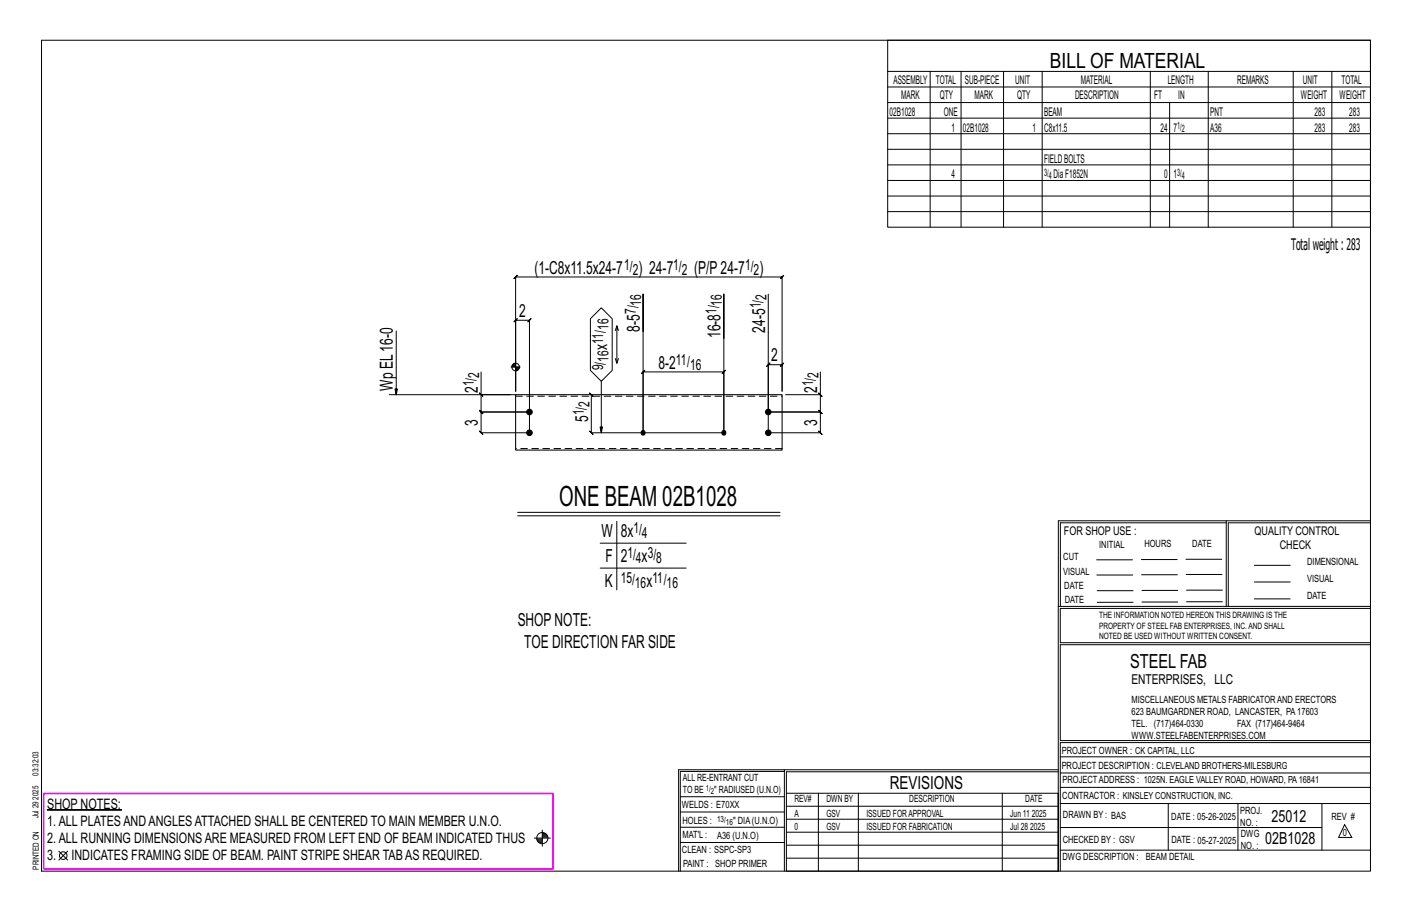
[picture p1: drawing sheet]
<svg xmlns="http://www.w3.org/2000/svg" width="432mm" height="279mm" viewBox="0 0 432 279" stroke-linecap="round" stroke-linejoin="round" font-family="sans-serif">
<defs><g id="words">
<text font-size="8.6" x="171" y="154.7">ONE BEAM 02B1028</text>
<text font-size="6.4" x="321.1" y="20.7">BILL OF MATERIAL</text>
<text font-size="5.9" x="345.6" y="204.1">STEEL FAB</text>
<g font-size="5.5">
<text x="163.4" y="83.7">(1-C8x11.5x24-7</text>
<text x="195.2" y="83.7">) 24-7</text>
<text x="212.3" y="83.7">(P/P24-7</text>
<text x="232.2" y="83.7">)</text>
<text x="158.8" y="96.9">2</text>
<text x="195.7" y="101.3" transform="rotate(-90 195.7 101.3)">8-5</text>
<text x="233.9" y="101.6" transform="rotate(-90 233.9 101.6)">24-5</text>
<text x="185.7" y="107.1" transform="rotate(-90 185.7 107.1)">x</text>
<text x="220.4" y="103.4" transform="rotate(-90 220.4 103.4)">16-8</text>
<text x="201.3" y="112.7">8-2</text>
<text x="235.8" y="110.5">2</text>
<text x="120.2" y="119.6" transform="rotate(-90 120.2 119.6)">Wp EL16-0</text>
<text x="146.1" y="120.1" transform="rotate(-90 146.1 120.1)">2</text>
<text x="249.9" y="120.1" transform="rotate(-90 249.9 120.1)">2</text>
<text x="146.1" y="130.1" transform="rotate(-90 146.1 130.1)">3</text>
<text x="179.8" y="129" transform="rotate(-90 179.8 129)">5</text>
<text x="249.9" y="130.1" transform="rotate(-90 249.9 130.1)">3</text>
<text x="184" y="164.1">W</text>
<text x="189.8" y="164.1">8x</text>
<text x="185.2" y="171.7">F</text>
<text x="189.8" y="171.7">2</text>
<text x="196.2" y="171.7">x</text>
<text x="185" y="179.3">K</text>
<text x="197.7" y="179.3">x</text>
<text x="158.3" y="191.5">SHOPNOTE:</text>
<text x="160.3" y="198">TOE DIRECTION FAR SIDE</text>
<text x="272.2" y="241.1">REVISIONS</text>
</g>
<g font-size="5.1">
<text x="388.9" y="251.3">25012</text>
<text x="386.9" y="258.1">02B1028</text>
</g>
<text font-size="4.9" x="394.8" y="76.4">Totalweight : 283</text>
<g font-size="4.7">
<text x="190.9" y="82.4">1/</text>
<text x="205.9" y="82.4">1/</text>
<text x="227.9" y="82.4">1/</text>
<text x="193.5" y="84.1">2</text>
<text x="208.5" y="84.1">2</text>
<text x="230.5" y="84.1">2</text>
<text x="196.1" y="93.4" transform="rotate(-90 196.1 93.4)">16</text>
<text x="220.8" y="93.4" transform="rotate(-90 220.8 93.4)">16</text>
<text x="232.7" y="94.3" transform="rotate(-90 232.7 94.3)">1/</text>
<text x="234.4" y="91.7" transform="rotate(-90 234.4 91.7)">2</text>
<text x="186.1" y="100.9" transform="rotate(-90 186.1 100.9)">16</text>
<text x="194.4" y="96" transform="rotate(-90 194.4 96)">7/</text>
<text x="219.1" y="96" transform="rotate(-90 219.1 96)">1/</text>
<text x="184.4" y="105.3" transform="rotate(-90 184.4 105.3)">11/</text>
<text x="184.4" y="113.2" transform="rotate(-90 184.4 113.2)">9/</text>
<text x="186.1" y="110.6" transform="rotate(-90 186.1 110.6)">16</text>
<text x="206.7" y="111.5">11/</text>
<text x="211" y="113.1">16</text>
<text x="144.9" y="118.1" transform="rotate(-90 144.9 118.1)">1/</text>
<text x="146.5" y="115.5" transform="rotate(-90 146.5 115.5)">2</text>
<text x="248.6" y="118.1" transform="rotate(-90 248.6 118.1)">1/</text>
<text x="250.3" y="115.5" transform="rotate(-90 250.3 115.5)">2</text>
<text x="180.2" y="124.4" transform="rotate(-90 180.2 124.4)">2</text>
<text x="178.6" y="127" transform="rotate(-90 178.6 127)">1/</text>
<text x="193.7" y="162.9">1/</text>
<text x="196.3" y="164.5">4</text>
<text x="191.9" y="170.5">1/</text>
<text x="194.5" y="172.1">4</text>
<text x="198.1" y="170.5">3/</text>
<text x="200.7" y="172.1">8</text>
<text x="189.8" y="178.1">15/</text>
<text x="194.2" y="179.8">16</text>
<text x="199.5" y="178.1">11/</text>
<text x="203.9" y="179.8">16</text>
</g>
<g font-size="4.4">
<text x="14.4" y="247.3">SHOP NOTES:</text>
<text x="14.4" y="257.7">2.ALL RUNNING DIMENSIONSARE MEASURED FROM LEFT END OF BEAM INDICATED THUS</text>
<text x="14.4" y="252.5">1.ALL PLATESANDANGLESATTACHED SHALL BE CENTERED TO MAIN MEMBER U.N.O.</text>
<text x="14.4" y="263">3.</text>
<text x="21.9" y="263">INDICATES FRAMING SIDE OF BEAM. PAINT STRIPE SHEAR TABAS REQUIRED.</text>
</g>
<text font-size="4.2" x="346" y="209.1">ENTERPRISES, LLC</text>
<g font-size="3.7">
<text x="273.2" y="25.6">ASSEMBLY</text>
<text x="286.2" y="25.6">TOTAL</text>
<text x="295.1" y="25.6">SUB-PIECE</text>
<text x="310.4" y="25.6">UNIT</text>
<text x="330.5" y="25.6">MATERIAL</text>
<text x="357.1" y="25.6">LENGTH</text>
<text x="378.3" y="25.6">REMARKS</text>
<text x="398.4" y="25.6">UNIT</text>
<text x="410.2" y="25.6">TOTAL</text>
<text x="272.1" y="35.5">02B1028</text>
<text x="275.6" y="30.4">MARK</text>
<text x="287.4" y="30.4">QTY</text>
<text x="288.6" y="35.5">ONE</text>
<text x="298" y="30.4">MARK</text>
<text x="311" y="30.4">QTY</text>
<text x="319.3" y="35.5">BEAM</text>
<text x="328.7" y="30.4">DESCRIPTION</text>
<text x="353" y="30.4">FT</text>
<text x="360.3" y="30.4">IN</text>
<text x="370.1" y="35.5">PNT</text>
<text x="397.8" y="30.4">WEIGHT</text>
<text x="402" y="35.5">283</text>
<text x="409.6" y="30.4">WEIGHT</text>
<text x="412.6" y="35.5">283</text>
<text x="290.9" y="40.2">1</text>
<text x="294.5" y="40.2">02B1028</text>
<text x="315.8" y="40.2">1</text>
<text x="319.3" y="40.2">C8x11.5</text>
<text x="354.9" y="40.2">24</text>
<text x="358.9" y="40.2">7</text>
<text x="370.1" y="40.2">A36</text>
<text x="402" y="40.2">283</text>
<text x="412.6" y="40.2">283</text>
<text x="319.3" y="49.7">FIELDBOLTS</text>
<text x="290.9" y="54.5">4</text>
<text x="322.2" y="54.5">DiaF1852N</text>
<text x="356" y="54.5">0</text>
<text x="358.9" y="54.5">1</text>
<text x="325.3" y="163.4">FOR SHOP USE :</text>
<text x="383.7" y="163.4">QUALITY CONTROL</text>
<text x="391.4" y="167.8">CHECK</text>
</g>
<g font-size="3.1">
<text x="360" y="39.4">1/</text>
<text x="361.4" y="40.5">2</text>
<text x="319.3" y="53.7">3/</text>
<text x="360" y="53.7">3/</text>
<text x="320.7" y="54.8">4</text>
<text x="361.4" y="54.8">4</text>
<text x="336.2" y="167.4">INITIAL</text>
<text x="350" y="167.1">HOURS</text>
<text x="364.6" y="167.2">DATE</text>
<text x="325.2" y="171.3">CUT</text>
<text x="399.8" y="172.8">DIMENSIONAL</text>
<text x="325.1" y="175.8">VISUAL</text>
<text x="399.8" y="177.9">VISUAL</text>
<text x="325.5" y="180">DATE</text>
<text x="325.7" y="184.4">DATE</text>
<text x="399.8" y="183.1">DATE</text>
<text x="346" y="215">MISCELLANEOUS METALS FABRICATORAND ERECTORS</text>
<text x="346" y="218.6">623 BAUMGARDNER ROAD, LANCASTER, PA17603</text>
<text x="346" y="225.8">WWW.STEELFABENTERPRISES.COM</text>
<text x="346" y="222.2">TEL. (717)464-0330</text>
<text x="378.3" y="222.2">FAX (717)464-9464</text>
<text x="324.7" y="230.5">PROJECT OWNER : CK CAPITAL, LLC</text>
<text x="208.8" y="238.8">ALL RE-ENTRANT CUT</text>
<text x="324.7" y="235.1">PROJECT DESCRIPTION : CLEVELAND BROTHERS-MILESBURG</text>
<text x="324.9" y="239.5">PROJECTADDRESS : 1025N. EAGLE VALLEY ROAD, HOWARD, PA16841</text>
<text x="208.8" y="242.5">TO BE</text>
<text x="218.4" y="242.5">&quot; RADIUSED (U.N.O)</text>
<text x="242.9" y="245.3">REV#</text>
<text x="252.7" y="245.3">DWN BY</text>
<text x="278.1" y="245.3">DESCRIPTION</text>
<text x="313.5" y="245.3">DATE</text>
<text x="324.9" y="244.2">CONTRACTOR : KINSLEY CONSTRUCTION, INC.</text>
<text x="208.5" y="247">WELDS : E70XX</text>
<text x="208.7" y="251.7">HOLES :</text>
<text x="224.2" y="251.8">&quot; DIA(U.N.O)</text>
<text x="242.9" y="249.9">A</text>
<text x="252.7" y="249.9">GSV</text>
<text x="264.9" y="249.9">ISSUED FORAPPROVAL</text>
<text x="309" y="249.9">Jun 11</text>
<text x="315.5" y="249.9">2025</text>
<text x="325.1" y="250">DRAWN BY : BAS</text>
<text x="358.2" y="250.5">DATE : 05-26-2025</text>
<text x="379.3" y="248.9">PROJ.</text>
<text x="407.2" y="250.5">REV #</text>
<text x="208.7" y="256.3">MAT'L :</text>
<text x="219.3" y="256.4">A36 (U.N.O)</text>
<text x="242.9" y="253.8">0</text>
<text x="252.7" y="253.8">GSV</text>
<text x="264.9" y="253.8">ISSUED FOR FABRICATION</text>
<text x="309" y="253.8">Jul 28</text>
<text x="315" y="253.8">2025</text>
<text x="325" y="257.6">CHECKED BY : GSV</text>
<text x="358.3" y="257.7">DATE : 05-27-2025</text>
<text x="379.3" y="252.5">NO. :</text>
<text x="379.5" y="255.9">DWG</text>
<text x="410.6" y="255.5">0</text>
<text x="208.6" y="260.7">CLEAN : SSPC-SP3</text>
<text x="324.9" y="262.9">DWG DESCRIPTION :</text>
<text x="350.4" y="263">BEAM DETAIL</text>
<text x="379.5" y="259.5">NO. :</text>
<text x="208.9" y="265">PAINT : SHOP PRIMER</text>
</g>
<g font-size="2.7">
<text x="336.1" y="189">THE INFORMATION NOTED HEREON THIS DRAWING IS THE</text>
<text x="336.1" y="195.4">NOTED BE USED WITHOUT WRITTEN CONSENT.</text>
<text x="336.1" y="192.2">PROPERTY OF STEEL FAB ENTERPRISES, INC.AND SHALL</text>
</g>
<g font-size="2.6">
<text x="215.9" y="241.8">1/</text>
<text x="217.4" y="242.7">2</text>
<text x="219.3" y="251.1">13/</text>
<text x="222" y="252.1">16</text>
</g>
<g font-size="2.5">
<text x="11.7" y="237.1" transform="rotate(-90 11.7 237.1)">03:32:03</text>
<text x="11.8" y="244.4" transform="rotate(-90 11.8 244.4)">2025</text>
<text x="11.8" y="250.1" transform="rotate(-90 11.8 250.1)">Jul 29</text>
<text x="11.9" y="265.8" transform="rotate(-90 11.9 265.8)">PRINTED ON</text>
</g>
</g></defs>
<g fill="#000" stroke="#000" stroke-width=".31">
<path d="M14.4 247.5h22.8v.2h-22.8z"/>
<circle cx="161.9" cy="125.9" r=".86"/>
<circle cx="161.9" cy="132.3" r=".86"/>
<circle cx="196.6" cy="132.3" r=".68"/>
<circle cx="221.3" cy="132.3" r=".68"/>
<circle cx="234.9" cy="125.9" r=".86"/>
<circle cx="234.9" cy="132.3" r=".86"/>
</g>
<g fill="none" stroke="#000" stroke-width=".31">
<path d="M12.7 12.3h406.4v254h-406.4zM271.5 12.3h147.6v57.2h-147.6zM271.5 21.8h147.6M271.5 26.6h147.6M271.5 31.4h147.6M271.5 36.1h147.6M284.5 21.8v47.7M293.9 21.8v47.7M306.9 21.8v47.7M318.7 21.8v47.7M351.8 21.8v47.7M357.7 31.4v38.1"/>
<path d="M369.5 21.8v47.7M395.5 21.8v47.7M407.3 21.8v47.7M271.5 40.9h147.6M271.5 45.6h147.6M271.5 50.4h147.6M271.5 55.2h147.6M271.5 59.9h147.6M271.5 64.7h147.6M180.5 97.4l3.4-3.3 3.3 3.3v15.8l-3.3 3.4-3.4-3.4zM188.6 99.6l-.4 1.4M234.9 89.9v42.4h16l.5 .5-1-1 .5 .5v-6.4l.5 .5-1-1 .5 .5h-16"/>
<path d="M121.2 101.2v19.5l-.4-1.8h.7l-.3 1.8M147.1 113.7v7h9M156.3 112.2h2.8M156.6 111.7v.5M156.8 111.4v.8M157 111.2v1M157.3 111.1v1.1M157.5 111v1.2M157.7 119.6v-21.7l-.5 .5 1-1-.5 .5h4.2l-.5 .5 1-1-.5 .5v34.4h-14.8l.5 .5-1-1 .5 .5v-6.4l.5 .5-1-1 .5 .5h14.8h-14.8l.5 .5-1-1 .5 .5v-5.2M157.7 119.6v-34.9l-.5 .5 1-1-.5 .5h81.5l-.5 .5 1-1-.5 .5v34.9v-8.1l.5-.5-1 1 .5-.5h-4.3l.5-.5-1 1 .5-.5v14.4M157.7 110.8v8.8M157.9 112.2v1.1"/>
<path d="M158.1 112.2v1.1M158.3 112.2v1M158.5 112.2v.8M158.7 112.2v.5M183.9 116.6v15.7l-.4-1.8h.8l-.4 1.8M188.2 109.6l.4 1.4 .5-1.4M189.1 101l-.5-1.4v11.4M196.7 101.3v-11.4v42.4v-18.6l-.5 .5 1-1-.5 .5h24.7l-.5 .5 1-1-.5 .5v18.6h-40.6l.5 .5-1-1 .5 .5v-11.6l.5 .5-1-1 .5 .5M221.4 103.4v-13.5v42.4M250.9 113.7v7h-10.7M119.1 120.7h38.6M146.6 120.2l1 1z"/>
<path d="M250.4 120.2l1 1zM250.9 120.7v5.2l-.5-.5 1 1-.5-.5h-16M158.3 156.6h80.2M158.3 157.7h80.2M188.6 159.4v20.9M375 159.8h-50.7v25.6M375 159.2h-51.3l-.1 107.1M419.1 159.2h-44.1v26.2M419.1 159.8h-43.5v25.6M183.5 166h26.3M183.5 173.7h26.3M335.4 171.1h10.9"/>
<path d="M335.4 175.8h11M349 171h11M349.1 175.7h11M362.7 171h10.9M362.7 175.6h11M383.6 172.8h11M383.6 177.9h11M323.7 185.4h95.4M335.5 184.1h11M335.5 180.6h11M349.2 184h11M349.2 180.5h11"/>
<path d="M362.9 180.4h10.9M362.9 184h10.9M383.6 183.1h11M419.1 186h-94.9v10.5h94.9M419.1 197.1h-94.9v29.3h94.9v.6h-94.9v39.3M239.9 235.8h-31.9v30.5M239.9 235.3h-32.4v31M323.6 235.3h-83.7v31M323.6 235.9h-83.1v6.6M324.2 236.3h94.9M324.2 231.4h94.9M163.4 256.2h4.9"/>
<path d="M164.1 256.5h1.7M164.2 256.8h1.6M164.3 257.1h1.5M164.6 257.3h1.2M164.9 257.6h.9M165.8 253.7v4.9M165.8 254.8h1M165.8 255.9h1.7M165.8 255h1.3M165.8 255.3h1.5M165.8 255.6h1.7M208 252.9h31.9"/>
<path d="M208 257.5h31.9M208 243.6h31.9M208 248.2h31.9M240.5 242.5h83.1v23.8h-83.1zM240.5 258.4h83.1M240.5 254.4h83.1M240.5 250.4h83.1M240.5 246.5h83.1M250.3 242.5v23.8M262.5 242.5v23.8M306.5 242.5v23.8M324.2 253h80.1"/>
<path d="M324.2 245.6h94.9M324.2 259.9h94.9M324.2 240.7h94.9M357.3 245.6v14.3M378.6 245.6v14.3M404.3 245.6v14.3M411.2 252.1l2.2 3.9h-4zM18 260.2l2.7 2.7M20.7 260.2l-2.7 2.7M240.5 262.3h83.1"/>
<circle cx="157.7" cy="112.2" r="1.16"/>
<circle cx="165.8" cy="256.2" r="1.71"/>
<circle cx="19.3" cy="261.5" r="1.17"/>
</g>
<path d="M13.4 242.6h155.8v23h-155.8z" fill="none" stroke="#f0f" stroke-width=".5"/>
<path d="M157.7 120.7h81.5v16.9h-81.5z" fill="none" stroke="#000" stroke-width=".32"/>
<path d="M157.7 121.1h81.5M239.2 137.1h-81.5" fill="none" stroke="#000" stroke-width=".31" stroke-dasharray="2 1.4"/>
<use href="#words"/>
</svg>
